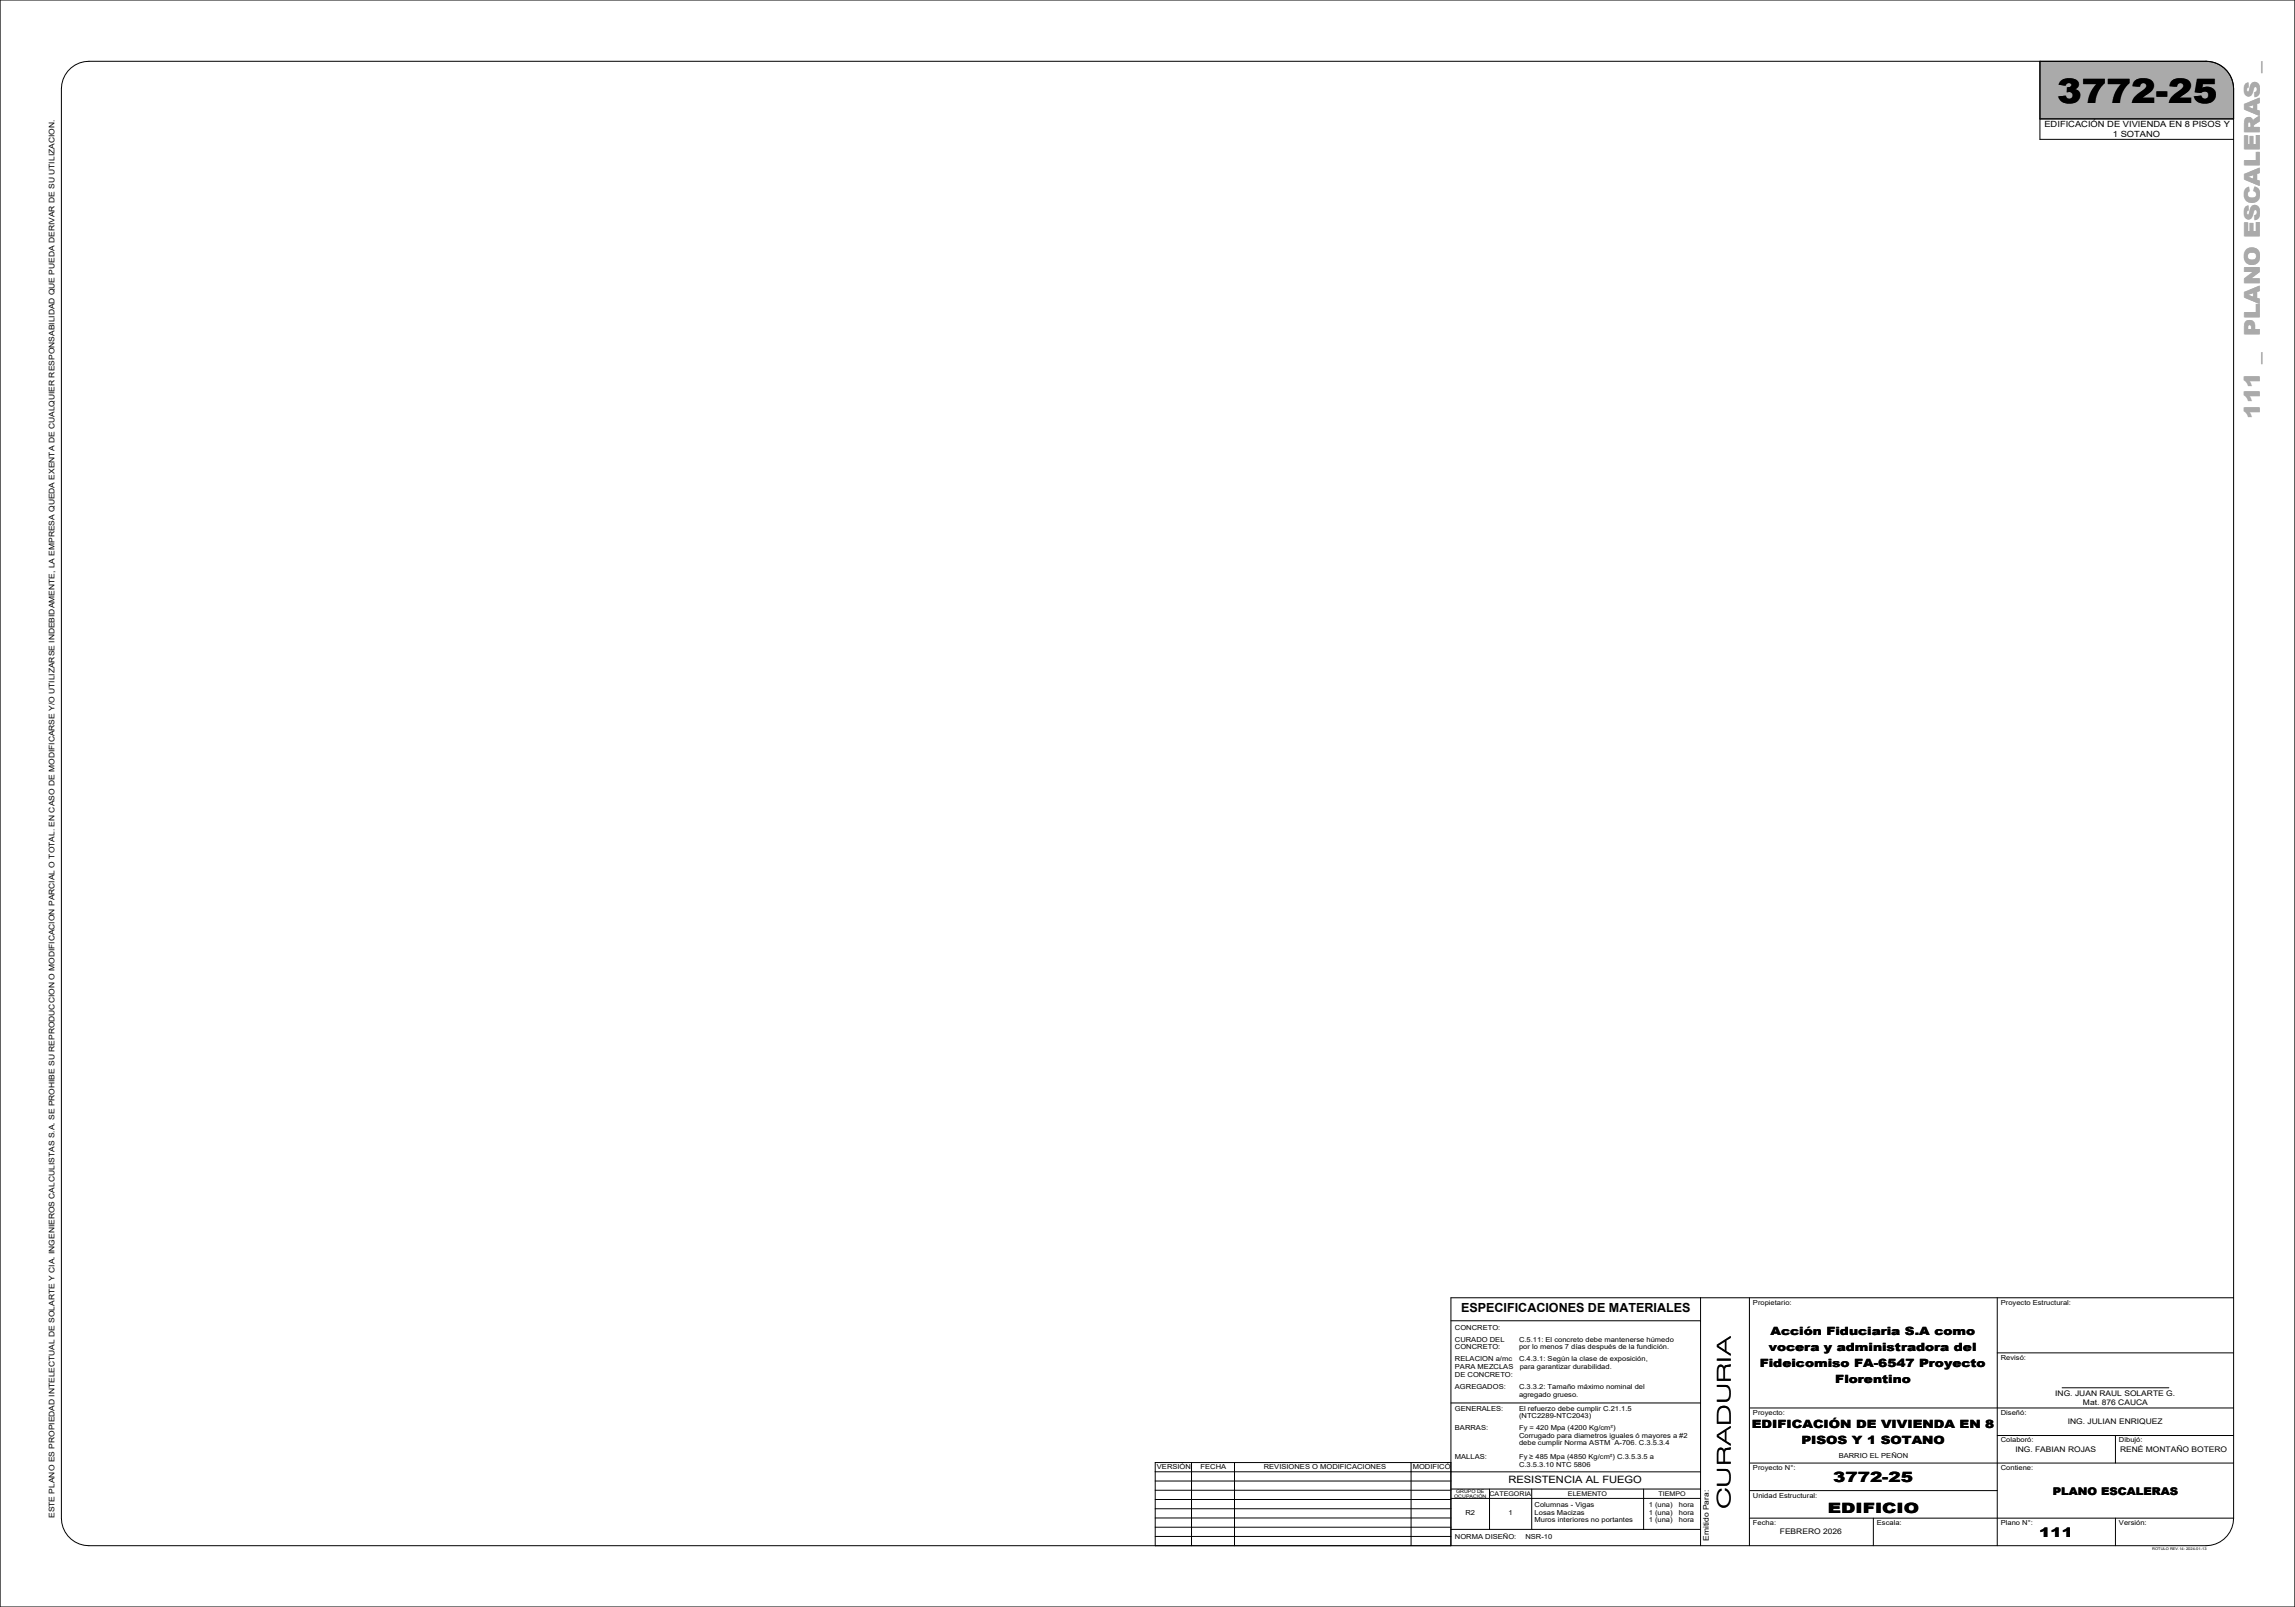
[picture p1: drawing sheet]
<svg xmlns="http://www.w3.org/2000/svg" width="1000mm" height="700mm" viewBox="0 0 1000 700" stroke-linecap="round" stroke-linejoin="round" font-family="sans-serif">
<defs><g id="words">
<text font-size="14.6" x="896.5" y="44.9">3772-25</text>
<g font-size="9.3" fill="#aaa">
<text x="984.8" y="146.5" transform="rotate(-90 984.8 146.5)">PLANO ESCALERAS _</text>
<text x="984.8" y="182.5" transform="rotate(-90 984.8 182.5)">111 _</text>
</g>
<text font-size="8.3" x="754.2" y="657.5" transform="rotate(-90 754.2 657.5)">CURADURIA</text>
<g font-size="6.2">
<text x="798.8" y="645.7">3772-25</text>
<text x="796.6" y="659">EDIFICIO</text>
</g>
<text font-size="5.6" x="888.6" y="669.5">111</text>
<text font-size="5.5" x="636.7" y="571.6">ESPECIFICACIONES DE MATERIALES</text>
<g font-size="4.9">
<text x="771.5" y="581.5">Acción Fiduciaria S.A como</text>
<text x="770.8" y="588.5">vocera y administradora del</text>
<text x="766.8" y="595.5">Fideicomiso FA-6547 Proyecto</text>
<text x="799.7" y="602.5">Florentino</text>
<text x="763.4" y="622">EDIFICACIÓN DE VIVIENDA EN 8</text>
<text x="785" y="629">PISOS Y 1 SOTANO</text>
</g>
<text font-size="4.6" x="894.6" y="651.2">PLANO ESCALERAS</text>
<text font-size="4.4" x="657.3" y="645.9">RESISTENCIA AL FUEGO</text>
<g font-size="3.7">
<text x="890.9" y="55.5">EDIFICACIÓN DE VIVIENDA EN 8 PISOS Y</text>
<text x="920.7" y="59.8">1 SOTANO</text>
</g>
<g font-size="3.4">
<text x="895.6" y="608">ING. JUAN RAUL SOLARTE G.</text>
<text x="907.7" y="611.8">Mat. 876 CAUCA</text>
<text x="901.1" y="620.1">ING. JULIAN ENRIQUEZ</text>
<text x="878.2" y="632.4">ING. FABIAN ROJAS</text>
<text x="923.8" y="632.4">RENÉ MONTAÑO BOTERO</text>
<text x="23.7" y="661.2" transform="rotate(-90 23.7 661.2)">ESTE PLANO ES PROPIEDAD INTELECTUAL DE SOLARTE Y CIA. INGENIEROS CALCULISTAS S.A. SE PROHIBE SU REPRODUCCION O MODIFICACION PARCIAL O TOTAL. EN CASO DE MODIFICARSE Y/O UTILIZARSE INDEBIDAMENTE, LA EMPRESA QUEDA EXENTA DE CUALQUIER RESPONSABILIDAD QUE PUEDA DERIVAR DE SU UTILIZACION.</text>
<text x="744.7" y="671.1" transform="rotate(-90 744.7 671.1)">Emitido Para:</text>
<text x="775.6" y="668.4">FEBRERO 2026</text>
</g>
<g font-size="3">
<text x="763.9" y="568.3">Propietario:</text>
<text x="871.9" y="568.3">Proyecto Estructural:</text>
<text x="634" y="579.5">CONCRETO:</text>
<text x="634" y="584.5">CURADO DEL</text>
<text x="634" y="587.8">CONCRETO:</text>
<text x="661.9" y="584.5">C.5.11: El concreto debe mantenerse húmedo</text>
<text x="661.9" y="587.8">por lo menos 7 días después de la fundición.</text>
<text x="634" y="593">RELACION a/mc</text>
<text x="661.9" y="593">C.4.3.1: Según la clase de exposición,</text>
<text x="871.9" y="592.3">Revisó:</text>
<text x="634" y="596.3">PARA MEZCLAS</text>
<text x="634" y="599.6">DE CONCRETO:</text>
<text x="662.2" y="596.3">para garantizar durabilidad.</text>
<text x="634" y="605">AGREGADOS:</text>
<text x="661.9" y="605">C.3.3.2: Tamaño máximo nominal del</text>
<text x="661.9" y="608.3">agregado grueso.</text>
<text x="634" y="614.4">GENERALES:</text>
<text x="661.9" y="614.4">El refuerzo debe cumplir C.21.1.5</text>
<text x="661.9" y="617.7">(NTC2289-NTC2043)</text>
<text x="763.9" y="616.3">Proyecto:</text>
<text x="871.9" y="616.3">Diseñó:</text>
<text x="634" y="623">BARRAS:</text>
<text x="661.9" y="623">Fy = 420 Mpa (4200 Kg/cm²)</text>
<text x="661.9" y="626.3">Corrugado para diametros iguales ó mayores a #2</text>
<text x="661.9" y="629.6">debe cumplir Norma ASTM A-706. C.3.5.3.4</text>
<text x="871.9" y="628.3">Colaboró:</text>
<text x="923.4" y="628.3">Dibujó:</text>
<text x="634" y="635.5">MALLAS:</text>
<text x="661.9" y="635.5">Fy ≥ 485 Mpa (4850 Kg/cm²) C.3.5.3.5 a</text>
<text x="801.3" y="634.9">BARRIO EL PEÑON</text>
<text x="504.2" y="640">VERSIÓN</text>
<text x="523.2" y="640">FECHA</text>
<text x="550.7" y="640">REVISIONES O MODIFICACIONES</text>
<text x="615.6" y="640">MODIFICÓ</text>
<text x="661.9" y="638.8">C.3.5.3.10 NTC 5806</text>
<text x="763.9" y="640.3">Proyecto N°:</text>
<text x="871.9" y="640.3">Contiene:</text>
<text x="763.9" y="652.3">Unidad Estructural:</text>
<text x="668.7" y="656.5">Columnas - Vigas</text>
<text x="668.7" y="659.8">Losas Macizas</text>
<text x="718.4" y="656.5">1 (una)</text>
<text x="718.4" y="659.8">1 (una)</text>
<text x="731.6" y="656.5">hora</text>
<text x="731.6" y="659.8">hora</text>
<text x="638.6" y="660.1">R2</text>
<text x="657.3" y="660.1">1</text>
<text x="668.7" y="663.2">Muros interiores no portantes</text>
<text x="718.4" y="663.2">1 (una)</text>
<text x="731.6" y="663.2">hora</text>
<text x="763.9" y="664.3">Fecha:</text>
<text x="817.9" y="664.3">Escala:</text>
<text x="871.9" y="664.3">Plano N°:</text>
<text x="923.4" y="664.3">Versión:</text>
<text x="634" y="670.4">NORMA DISEÑO:</text>
<text x="664.7" y="670.4">NSR-10</text>
</g>
<g font-size="2.8">
<text x="649" y="651.4">CATEGORIA</text>
<text x="683.3" y="651.4">ELEMENTO</text>
<text x="722.7" y="651.4">TIEMPO</text>
</g>
<g font-size="2.1">
<text x="633.7" y="652.5">OCUPACIÓN</text>
<text x="634.5" y="650.4">GRUPO DE</text>
</g>
<text font-size="1.6" x="937.9" y="675.2">ROTULO REV.14: 2024-01-13</text>
</g></defs>
<path d="M888.9 26.7h72.4a12 12 0 0 1 12 12v13.1h-84.4z" fill="#aaa"/>
<g fill="none" stroke="#000" stroke-width=".44">
<path d="M.1 0h999.9v700h-999.9zM888.9 26.7v34h84.4M961.3 26.7a12 12 0 0 1 12 12M961.3 26.7h-922.5a12 12 0 0 0-12 12v622.6a12 12 0 0 0 12 12h922.5a12 12 0 0 0 12-12M973.3 38.7v622.6M888.9 51.8h84.4M632.3 575.3h108.7M741 565.3v108M762.3 565.3v108M870.3 565.3v108M973.3 565.3h-341v108M870.3 589.3h103"/>
<path d="M632.3 611.1h108.7M762.3 613.3h211M898.6 604.5h46.5M519.2 637.1v36.2M538 637.1v36.2M614.9 637.1v36.2M632.3 637.1h-128.9v36.2M762.3 637.3h211M870.3 625.3h103M921.8 625.3v12M503.4 641.1h237.6M503.4 657.2h128.9"/>
<path d="M503.4 653.2h128.9M503.4 649.1h128.9M503.4 645.1h128.9M632.3 648.6h108.7M632.3 652.7h108.7M649.1 648.6v17.6M667.5 648.6v17.6M716.2 648.6v17.6M762.3 649.3h108M503.4 669.3h128.9M503.4 665.2h128.9M503.4 661.2h128.9"/>
<path d="M632.3 666.2h108.7M762.3 661.3h211M816.3 661.3v12M921.8 661.3v12"/>
</g>
<use href="#words"/>
</svg>
